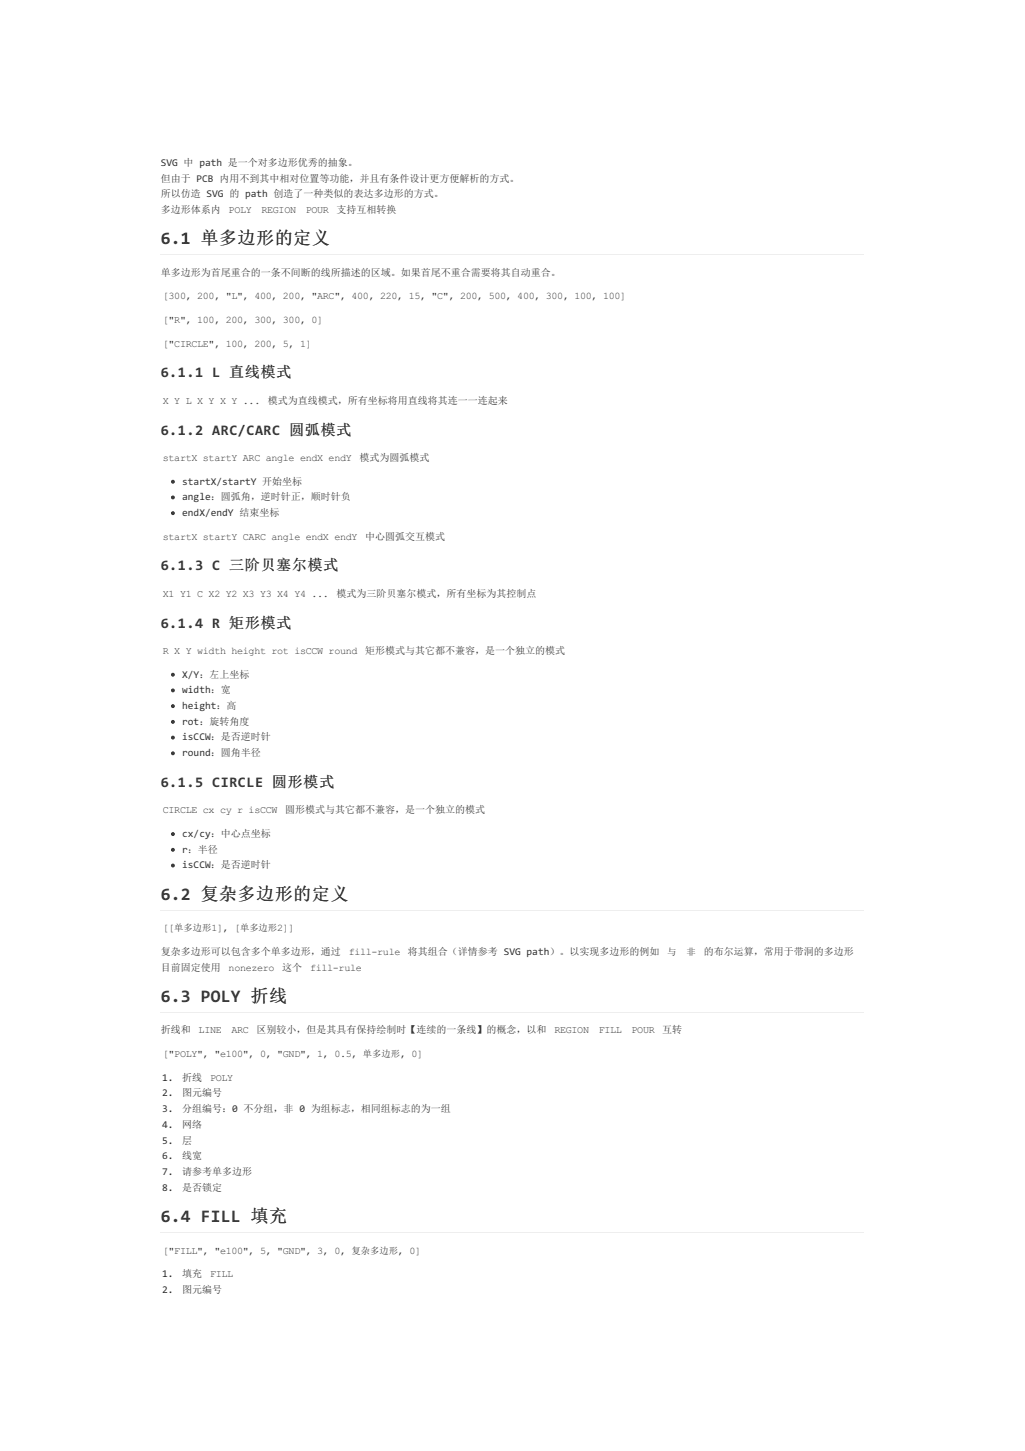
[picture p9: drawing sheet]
<svg xmlns="http://www.w3.org/2000/svg" width="210mm" height="297mm" viewBox="0 0 210 297" stroke-linecap="round" stroke-linejoin="round" font-family="sans-serif">
<defs><g id="words">
<g font-size="4.2" fill="#333">
<text x="32.9" y="50">6.1</text>
<text x="32.9" y="184.2">6.2</text>
<text x="32.9" y="205.1">6.3 POLY</text>
<text x="32.9" y="250.2">6.4 FILL</text>
</g>
<g font-size="3.7" fill="#333">
<text x="41" y="50">单多边形的定义</text>
<text x="41" y="184.2">复杂多边形的定义</text>
<text x="51.4" y="205.1">折线</text>
<text x="51.4" y="250.2">填充</text>
</g>
<g font-size="3.5" fill="#333">
<text x="32.9" y="77.3">6.1.1 L</text>
<text x="32.9" y="89">6.1.2 ARC/CARC</text>
<text x="32.9" y="116.8">6.1.3 C</text>
<text x="32.9" y="128.5">6.1.4 R</text>
<text x="32.9" y="161.1">6.1.5 CIRCLE</text>
</g>
<g font-size="3.1" fill="#333">
<text x="47" y="77.3">直线模式</text>
<text x="59.3" y="89">圆弧模式</text>
<text x="46.9" y="116.8">三阶贝塞尔模式</text>
<text x="47" y="128.5">矩形模式</text>
<text x="55.7" y="161.1">圆形模式</text>
</g>
<g font-size="2.5" fill="#333">
<text x="32.9" y="33.9">SVG</text>
<text x="40.8" y="33.9">path</text>
<text x="40.2" y="37.2">PCB</text>
<text x="42.3" y="40.4">SVG</text>
<text x="50.2" y="40.4">path</text>
<text x="37.3" y="99.2">startX/startY</text>
<text x="37.3" y="102.4">angle</text>
<text x="37.3" y="105.6">endX/endY</text>
<text x="37.3" y="138.7">X/Y</text>
<text x="37.3" y="141.9">width</text>
<text x="37.3" y="145.1">height</text>
<text x="37.3" y="148.4">rot</text>
<text x="37.3" y="151.6">isCCW</text>
<text x="37.3" y="154.8">round</text>
<text x="37.3" y="171.3">cx/cy</text>
<text x="37.3" y="174.6">r</text>
<text x="37.3" y="177.8">isCCW</text>
<text x="103.2" y="195.5">SVG path</text>
<text x="33.2" y="221.2">1.</text>
<text x="33.2" y="224.4">2.</text>
<text x="33.2" y="227.7">3.</text>
<text x="47.6" y="227.7">0</text>
<text x="61.3" y="227.7">0</text>
<text x="33.2" y="230.9">4.</text>
<text x="33.2" y="234.1">5.</text>
<text x="33.2" y="237.3">6.</text>
<text x="33.2" y="240.5">7.</text>
<text x="33.2" y="243.8">8.</text>
<text x="33.2" y="261.5">1.</text>
<text x="33.2" y="264.7">2.</text>
</g>
<g font-size="2.3" fill="#333">
<text x="46.8" y="43.6">POLY</text>
<text x="53.6" y="43.6">REGION</text>
<text x="62.6" y="43.6">POUR</text>
<text x="33.4" y="61.3">[300, 200, &quot;L&quot;, 400, 200, &quot;ARC&quot;, 400, 220, 15, &quot;C&quot;, 200, 500, 400, 300, 100, 100]</text>
<text x="33.4" y="66.1">[&quot;R&quot;, 100, 200, 300, 300, 0]</text>
<text x="33.4" y="71">[&quot;CIRCLE&quot;, 100, 200, 5, 1]</text>
<text x="33.4" y="82.7">X Y L X Y X Y ...</text>
<text x="33.4" y="94.4">startX startY ARC angle endX endY</text>
<text x="33.4" y="110.5">startX startY CARC angle endX endY</text>
<text x="33.4" y="122.2">X1 Y1 C X2 Y2 X3 Y3 X4 Y4 ...</text>
<text x="33.4" y="133.9">R X Y width height rot isCCW round</text>
<text x="33.4" y="166.5">CIRCLE cx cy r isCCW</text>
<text x="33.4" y="190.6">[[</text>
<text x="43.3" y="190.6">1], [</text>
<text x="56.8" y="190.6">2]]</text>
<text x="71.4" y="195.5">fill-rule</text>
<text x="46.8" y="198.7">nonezero</text>
<text x="63.5" y="198.7">fill-rule</text>
<text x="40.7" y="211.6">LINE</text>
<text x="47.4" y="211.6">ARC</text>
<text x="113.5" y="211.6">REGION</text>
<text x="122.6" y="211.6">FILL</text>
<text x="129.3" y="211.6">POUR</text>
<text x="33.4" y="216.4">[&quot;POLY&quot;, &quot;e100&quot;, 0, &quot;GND&quot;, 1, 0.5,</text>
<text x="43" y="221.2">POLY</text>
<text x="81.9" y="216.4">, 0]</text>
<text x="33.4" y="256.6">[&quot;FILL&quot;, &quot;e100&quot;, 5, &quot;GND&quot;, 3, 0,</text>
<text x="81.5" y="256.6">, 0]</text>
<text x="43" y="261.5">FILL</text>
</g>
<g font-size="2" fill="#333">
<text x="37.6" y="33.9">中</text>
<text x="46.7" y="33.9">是一个对多边形优秀的抽象。</text>
<text x="32.9" y="37.2">但由于</text>
<text x="32.9" y="40.4">所以仿造</text>
<text x="44.9" y="37.2">内用不到其中相对位置等功能，并且有条件设计更方便解析的方式。</text>
<text x="47" y="40.4">的</text>
<text x="56" y="40.4">创造了一种类似的表达多边形的方式。</text>
<text x="32.9" y="43.6">多边形体系内</text>
<text x="68.9" y="43.6">支持互相转换</text>
<text x="32.9" y="56.5">单多边形为首尾重合的一条不间断的线所描述的区域。如果首尾不重合需要将其自动重合。</text>
<text x="54.9" y="82.7">模式为直线模式，所有坐标将用直线将其连一一连起来</text>
<text x="73.6" y="94.4">模式为圆弧模式</text>
<text x="53.7" y="99.2">开始坐标</text>
<text x="43.2" y="102.4">：圆弧角，逆时针正，顺时针负</text>
<text x="49" y="105.6">结束坐标</text>
<text x="74.8" y="110.5">中心圆弧交互模式</text>
<text x="68.9" y="122.2">模式为三阶贝塞尔模式，所有坐标为其控制点</text>
<text x="74.8" y="133.9">矩形模式与其它都不兼容，是一个独立的模式</text>
<text x="40.8" y="138.7">：左上坐标</text>
<text x="43.2" y="141.9">：宽</text>
<text x="40.8" y="148.4">：旋转角度</text>
<text x="44.3" y="145.1">：高</text>
<text x="43.2" y="151.6">：是否逆时针</text>
<text x="43.2" y="154.8">：圆角半径</text>
<text x="58.4" y="166.5">圆形模式与其它都不兼容，是一个独立的模式</text>
<text x="43.2" y="171.3">：中心点坐标</text>
<text x="38.5" y="174.6">：半径</text>
<text x="43.2" y="177.8">：是否逆时针</text>
<text x="32.9" y="195.5">复杂多边形可以包含多个单多边形，通过</text>
<text x="83.5" y="195.5">将其组合（详情参考</text>
<text x="112.5" y="195.5">）。以实现多边形的例如</text>
<text x="144.1" y="195.5">的布尔运算，常用于带洞的多边形</text>
<text x="32.9" y="198.7">目前固定使用</text>
<text x="57.8" y="198.7">这个</text>
<text x="32.9" y="211.6">折线和</text>
<text x="52.5" y="211.6">区别较小，但是其具有保持绘制时【连续的一条线】的概念，以和</text>
<text x="135.6" y="211.6">互转</text>
<text x="37.3" y="221.2">折线</text>
<text x="37.3" y="224.4">图元编号</text>
<text x="37.3" y="227.7">分组编号：</text>
<text x="49.9" y="227.7">不分组，非</text>
<text x="63.6" y="227.7">为组标志，相同组标志的为一组</text>
<text x="37.3" y="230.9">网络</text>
<text x="37.3" y="234.1">层</text>
<text x="37.3" y="237.3">线宽</text>
<text x="37.3" y="240.5">请参考单多边形</text>
<text x="37.3" y="243.8">是否锁定</text>
<text x="37.3" y="261.5">填充</text>
<text x="37.3" y="264.7">图元编号</text>
</g>
<g font-size="1.9" fill="#333">
<text x="35.7" y="190.6">单多边形</text>
<text x="49.2" y="190.6">单多边形</text>
<text x="136.7" y="195.5">与</text>
<text x="140.6" y="195.5">非</text>
<text x="74.3" y="216.4">单多边形</text>
<text x="72" y="256.6">复杂多边形</text>
</g>
</g></defs>
<g fill="#333" stroke="#333" stroke-width=".2">
<circle cx="35.4" cy="98.6" r=".29"/>
<circle cx="35.4" cy="101.8" r=".29"/>
<circle cx="35.4" cy="105.1" r=".29"/>
<circle cx="35.4" cy="138.1" r=".29"/>
<circle cx="35.4" cy="141.3" r=".29"/>
<circle cx="35.4" cy="144.6" r=".29"/>
<circle cx="35.4" cy="147.8" r=".29"/>
<circle cx="35.4" cy="151" r=".29"/>
<circle cx="35.4" cy="154.2" r=".29"/>
<circle cx="35.4" cy="170.7" r=".29"/>
<circle cx="35.4" cy="174" r=".29"/>
<circle cx="35.4" cy="177.2" r=".29"/>
</g>
<path d="M32.9 52.2h144M32.9 186.3h144M32.9 207.3h144M32.9 252.3h144" fill="none" stroke="#eee" stroke-width=".2"/>
<use href="#words"/>
</svg>
